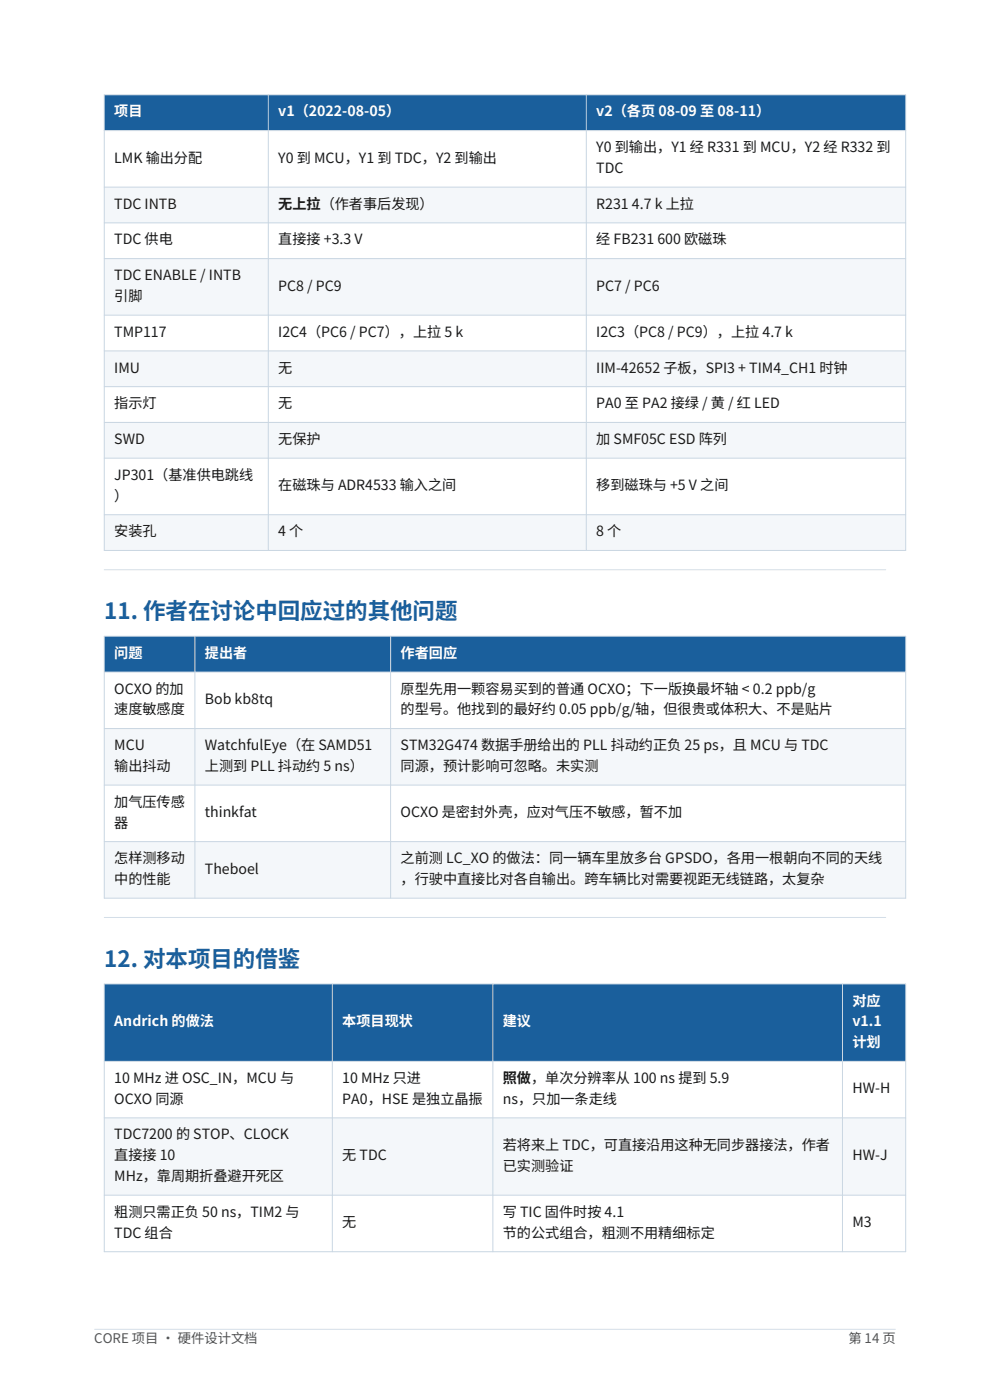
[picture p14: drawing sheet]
<svg xmlns="http://www.w3.org/2000/svg" width="210mm" height="297mm" viewBox="0 0 210 297" stroke-linecap="round" stroke-linejoin="round" font-family="sans-serif">
<defs><g id="words">
<g font-size="4.8" fill="#1a5f9c">
<text x="22.1" y="131.3">11. 作者在讨论中回应过的其他问题</text>
<text x="22.1" y="205">12. 对本项目的借鉴</text>
</g>
<g font-size="3" fill="#fff">
<text x="24.2" y="24.7">项目</text>
<text x="59" y="24.7">v1（2022-08-05）</text>
<text x="126.5" y="24.7">v2（各页 08-09 至 08-11）</text>
<text x="24.2" y="139.6">问题</text>
<text x="43.5" y="139.6">提出者</text>
<text x="85" y="139.6">作者回应</text>
<text x="180.8" y="213.3">对应</text>
<text x="24.2" y="217.7">Andrich 的做法</text>
<text x="72.6" y="217.7">本项目现状</text>
<text x="106.7" y="217.7">建议</text>
<text x="180.8" y="217.7">v1.1</text>
<text x="180.8" y="222.2">计划</text>
</g>
<g font-size="3" fill="#1a1a1a">
<text x="24.2" y="34.5">LMK 输出分配</text>
<text x="59" y="34.5">Y0 到 MCU，Y1 到 TDC，Y2 到输出</text>
<text x="126.5" y="32.3">Y0 到输出，Y1 经 R331 到 MCU，Y2 经 R332 到</text>
<text x="126.5" y="36.7">TDC</text>
<text x="24.2" y="44.3">TDC INTB</text>
<text x="59" y="44.3">无上拉（作者事后发现）</text>
<text x="126.5" y="44.3">R231 4.7 k 上拉</text>
<text x="24.2" y="51.9">TDC 供电</text>
<text x="59" y="51.9">直接接 +3.3 V</text>
<text x="126.5" y="51.9">经 FB231 600 欧磁珠</text>
<text x="24.2" y="59.5">TDC ENABLE / INTB</text>
<text x="24.2" y="63.9">引脚</text>
<text x="59" y="61.7">PC8 / PC9</text>
<text x="126.5" y="61.7">PC7 / PC6</text>
<text x="24.2" y="71.4">TMP117</text>
<text x="59" y="71.4">I2C4（PC6 / PC7），上拉 5 k</text>
<text x="126.5" y="71.4">I2C3（PC8 / PC9），上拉 4.7 k</text>
<text x="24.2" y="79">IMU</text>
<text x="59" y="79">无</text>
<text x="126.5" y="79">IIM-42652 子板，SPI3 + TIM4_CH1 时钟</text>
<text x="24.2" y="86.6">指示灯</text>
<text x="59" y="86.6">无</text>
<text x="126.5" y="86.6">PA0 至 PA2 接绿 / 黄 / 红 LED</text>
<text x="24.2" y="94.2">SWD</text>
<text x="59" y="94.2">无保护</text>
<text x="126.5" y="94.2">加 SMF05C ESD 阵列</text>
<text x="24.2" y="101.8">JP301（基准供电跳线</text>
<text x="24.2" y="106.2">）</text>
<text x="59" y="104">在磁珠与 ADR4533 输入之间</text>
<text x="126.5" y="104">移到磁珠与 +5 V 之间</text>
<text x="24.2" y="113.8">安装孔</text>
<text x="59" y="113.8">4 个</text>
<text x="126.5" y="113.8">8 个</text>
<text x="24.2" y="147.2">OCXO 的加</text>
<text x="43.5" y="149.4">Bob kb8tq</text>
<text x="85" y="147.2">原型先用一颗容易买到的普通 OCXO；下一版换最坏轴 &lt; 0.2 ppb/g</text>
<text x="24.2" y="151.6">速度敏感度</text>
<text x="85" y="151.6">的型号。他找到的最好约 0.05 ppb/g/轴，但很贵或体积大、不是贴片</text>
<text x="24.2" y="159.1">MCU</text>
<text x="43.5" y="159.1">WatchfulEye（在 SAMD51</text>
<text x="85" y="159.1">STM32G474 数据手册给出的 PLL 抖动约正负 25 ps，且 MCU 与 TDC</text>
<text x="24.2" y="163.6">输出抖动</text>
<text x="43.5" y="163.6">上测到 PLL 抖动约 5 ns）</text>
<text x="85" y="163.6">同源，预计影响可忽略。未实测</text>
<text x="24.2" y="171.1">加气压传感</text>
<text x="43.5" y="173.3">thinkfat</text>
<text x="85" y="173.3">OCXO 是密封外壳，应对气压不敏感，暂不加</text>
<text x="24.2" y="175.6">器</text>
<text x="24.2" y="183.1">怎样测移动</text>
<text x="43.5" y="185.3">Theboel</text>
<text x="85" y="183.1">之前测 LC_XO 的做法：同一辆车里放多台 GPSDO，各用一根朝向不同的天线</text>
<text x="24.2" y="187.5">中的性能</text>
<text x="85" y="187.5">，行驶中直接比对各自输出。跨车辆比对需要视距无线链路，太复杂</text>
<text x="24.2" y="229.7">10 MHz 进 OSC_IN，MCU 与</text>
<text x="72.6" y="229.7">10 MHz 只进</text>
<text x="106.7" y="229.7">照做，单次分辨率从 100 ns 提到 5.9</text>
<text x="180.8" y="231.9">HW-H</text>
<text x="24.2" y="234.1">OCXO 同源</text>
<text x="72.6" y="234.1">PA0，HSE 是独立晶振</text>
<text x="106.7" y="234.1">ns，只加一条走线</text>
<text x="24.2" y="241.7">TDC7200 的 STOP、CLOCK</text>
<text x="106.7" y="243.9">若将来上 TDC，可直接沿用这种无同步器接法，作者</text>
<text x="24.2" y="246.1">直接接 10</text>
<text x="24.2" y="250.6">MHz，靠周期折叠避开死区</text>
<text x="72.6" y="246.1">无 TDC</text>
<text x="106.7" y="248.3">已实测验证</text>
<text x="180.8" y="246.1">HW-J</text>
<text x="24.2" y="258.1">粗测只需正负 50 ns，TIM2 与</text>
<text x="24.2" y="262.5">TDC 组合</text>
<text x="72.6" y="260.3">无</text>
<text x="106.7" y="258.1">写 TIC 固件时按 4.1</text>
<text x="106.7" y="262.5">节的公式组合，粗测不用精细标定</text>
<text x="180.8" y="260.3">M3</text>
</g>
<g font-size="2.8" fill="#555">
<text x="20" y="285">CORE 项目 · 硬件设计文档</text>
<text x="180" y="285">第 14 页</text>
</g>
</g></defs>
<path d="M20 282h170" fill="none" stroke="#d5dee7" stroke-width=".21"/>
<path d="M22.1 20.1h170v7.6h-170z" fill-rule="evenodd" fill="#1a5f9c"/>
<path d="M22.1 27.7h170v12h-170z" fill-rule="evenodd" fill="#fff"/>
<path d="M22.1 39.7h170v7.6h-170z" fill-rule="evenodd" fill="#f4f7fa"/>
<path d="M22.1 47.3h170v7.6h-170z" fill-rule="evenodd" fill="#fff"/>
<path d="M22.1 54.9h170v12h-170z" fill-rule="evenodd" fill="#f4f7fa"/>
<path d="M22.1 66.9h170v7.5h-170z" fill-rule="evenodd" fill="#fff"/>
<path d="M22.1 74.4h170v7.6h-170z" fill-rule="evenodd" fill="#f4f7fa"/>
<path d="M22.1 82h170v7.6h-170z" fill-rule="evenodd" fill="#fff"/>
<path d="M22.1 89.6h170v7.6h-170z" fill-rule="evenodd" fill="#f4f7fa"/>
<path d="M22.1 97.2h170v12h-170z" fill-rule="evenodd" fill="#fff"/>
<path d="M22.1 109.2h170v7.6h-170z" fill-rule="evenodd" fill="#f4f7fa"/>
<g fill="none" stroke="#c9d6e2" stroke-width=".21">
<path d="M22.1 20.1h170v96.7h-170zM22.1 27.7h170M22.1 39.7h170M56.9 20.1v96.7M124.4 20.1v96.7M22.1 47.3h170M22.1 54.9h170M22.1 66.9h170M22.1 74.4h170M22.1 82h170M22.1 89.6h170M22.1 97.2h170"/>
<path d="M22.1 109.2h170"/>
</g>
<path d="M22.1 120.9h165.8" fill="none" stroke="#d5dee7" stroke-width=".21"/>
<path d="M22.1 135h170v7.6h-170z" fill-rule="evenodd" fill="#1a5f9c"/>
<path d="M22.1 142.6h170v12h-170z" fill-rule="evenodd" fill="#fff"/>
<path d="M22.1 154.6h170v12h-170z" fill-rule="evenodd" fill="#f4f7fa"/>
<path d="M22.1 166.6h170v11.9h-170z" fill-rule="evenodd" fill="#fff"/>
<path d="M22.1 178.5h170v12h-170z" fill-rule="evenodd" fill="#f4f7fa"/>
<path d="M22.1 135h170v55.5h-170zM41.3 135v55.5M82.9 135v55.5M22.1 142.6h170M22.1 154.6h170M22.1 166.6h170M22.1 178.5h170" fill="none" stroke="#c9d6e2" stroke-width=".21"/>
<path d="M22.1 194.6h165.8" fill="none" stroke="#d5dee7" stroke-width=".21"/>
<path d="M22.1 208.7h170v16.5h-170z" fill-rule="evenodd" fill="#1a5f9c"/>
<path d="M22.1 225.2h170v11.9h-170z" fill-rule="evenodd" fill="#fff"/>
<path d="M22.1 237.1h170v16.4h-170z" fill-rule="evenodd" fill="#f4f7fa"/>
<path d="M22.1 253.5h170v12h-170z" fill-rule="evenodd" fill="#fff"/>
<path d="M22.1 208.7h170v56.8h-170zM70.5 208.7v56.8M104.5 208.7v56.8M178.7 208.7v56.8M22.1 225.2h170M22.1 237.1h170M22.1 253.5h170" fill="none" stroke="#c9d6e2" stroke-width=".21"/>
<use href="#words"/>
</svg>
